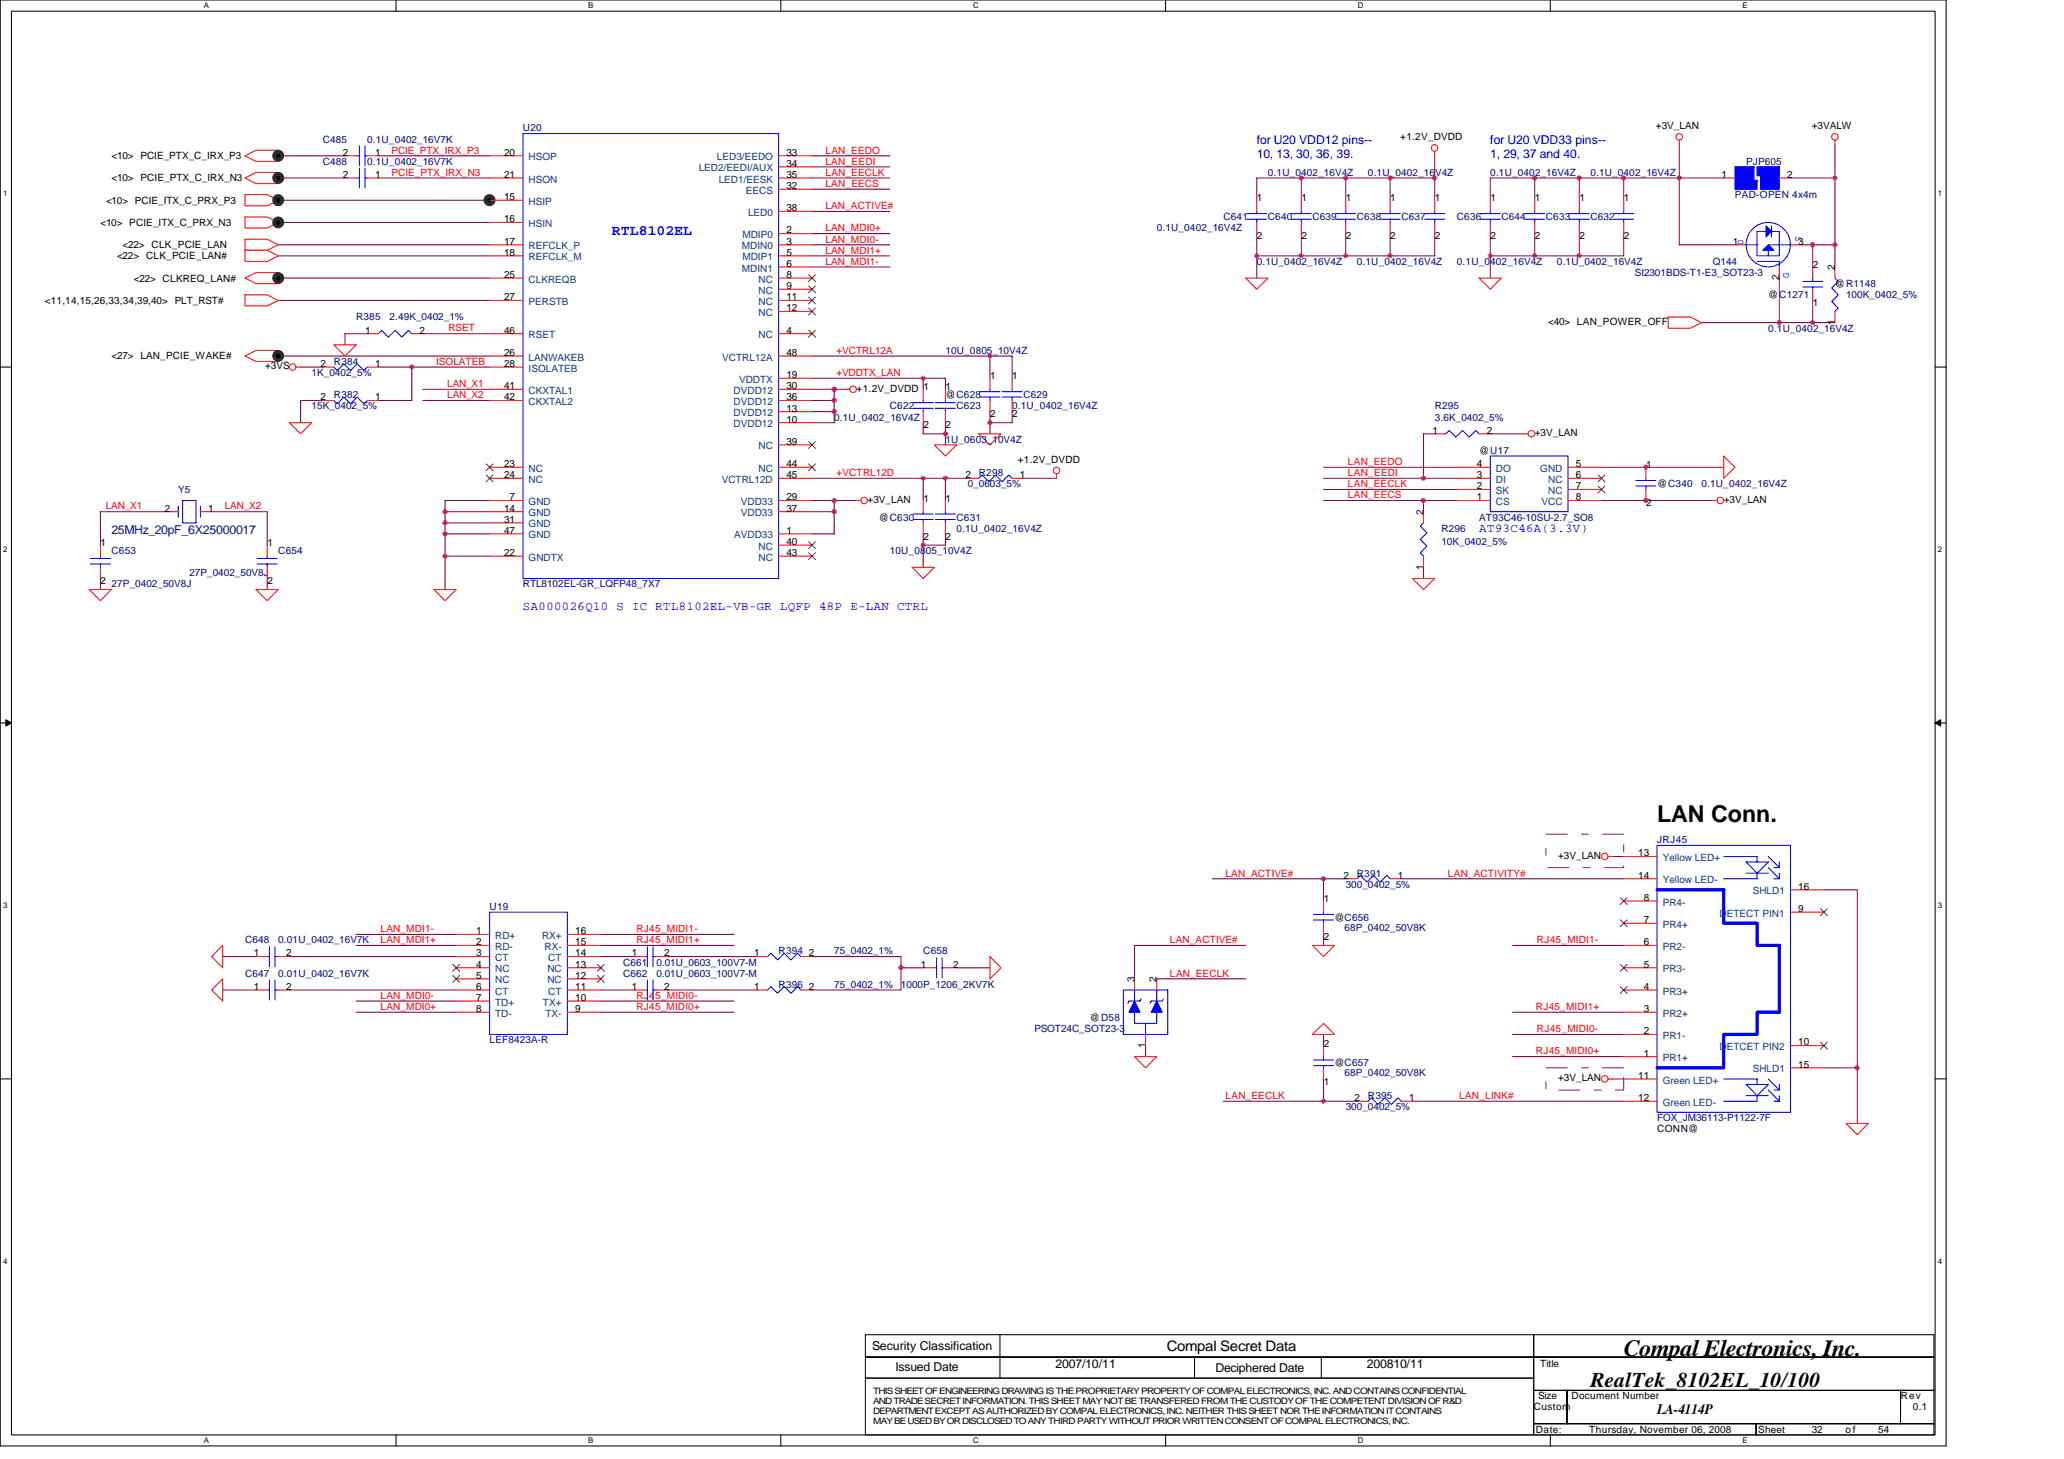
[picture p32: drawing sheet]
<svg xmlns="http://www.w3.org/2000/svg" width="297mm" height="210mm" viewBox="0 0 297 210" stroke-linecap="round" stroke-linejoin="round" font-family="sans-serif">
<defs><g id="words">
<g font-size="3.3">
<text x="238.5" y="118.3">LAN Conn.</text>
<text x="233.7" y="195.1">Compal Electronics, Inc.</text>
</g>
<text font-size="3" x="228.9" y="199.6">RealTek_8102EL_10/100</text>
<text font-size="2.1" fill="#00f" x="88" y="33.7">RTL8102EL</text>
<g font-size="2.1">
<text x="167.9" y="194.4">Compal Secret Data</text>
<text x="238.5" y="203.5">LA-4114P</text>
</g>
<g font-size="1.8" fill="#00f">
<text x="180.9" y="20.8">for U20 VDD12 pins--</text>
<text x="180.9" y="22.8">10, 13, 30, 36, 39.</text>
<text x="214.5" y="20.8">for U20 VDD33 pins--</text>
<text x="214.5" y="22.8">1, 29, 37 and 40.</text>
<text x="212.9" y="76.6">AT93C46A(3.3V)</text>
<text x="75.3" y="87.8">SA000026Q10 S IC RTL8102EL-VB-GR LQFP 48P E-LAN CTRL</text>
</g>
<text font-size="1.8" fill="#000080" x="16" y="76.8">25MHz_20pF_6X25000017</text>
<g font-size="1.8">
<text x="125.5" y="194.2">Security Classification</text>
<text x="128.9" y="197.3">Issued Date</text>
<text x="151.9" y="196.8">2007/10/11</text>
<text x="174.9" y="197.4">Deciphered Date</text>
<text x="196.7" y="196.8">200810/11</text>
</g>
<g font-size="1.4">
<text x="16" y="22.9">&lt;10&gt; PCIE_PTX_C_IRX_P3</text>
<text x="49.3" y="22.4">2</text>
<text x="54" y="22.4">1</text>
<text x="72.5" y="22.4">20</text>
<text x="113.2" y="24">34</text>
<text x="113.2" y="22.4">33</text>
<text x="201.5" y="20.2">+1.2V_DVDD</text>
<text x="238.3" y="18.6">+3V_LAN</text>
<text x="260.7" y="18.6">+3VALW</text>
<text x="15.3" y="29.3">&lt;10&gt; PCIE_ITX_C_PRX_P3</text>
<text x="16" y="26.1">&lt;10&gt; PCIE_PTX_C_IRX_N3</text>
<text x="49.3" y="25.6">2</text>
<text x="54" y="25.6">1</text>
<text x="72.5" y="28.8">15</text>
<text x="72.5" y="25.6">21</text>
<text x="113.2" y="27.2">32</text>
<text x="113.2" y="25.6">35</text>
<text x="180.9" y="29">1</text>
<text x="187.3" y="29">1</text>
<text x="193.7" y="29">1</text>
<text x="200.1" y="29">1</text>
<text x="206.5" y="29">1</text>
<text x="214.5" y="29">1</text>
<text x="220.9" y="29">1</text>
<text x="227.3" y="29">1</text>
<text x="233.7" y="29">1</text>
<text x="247.8" y="25.6">1</text>
<text x="257.2" y="25.6">2</text>
<text x="14.5" y="32.5">&lt;10&gt; PCIE_ITX_C_PRX_N3</text>
<text x="17.6" y="35.7">&lt;22&gt; CLK_PCIE_LAN</text>
<text x="72.5" y="32">16</text>
<text x="72.5" y="35.2">17</text>
<text x="113.2" y="35.2">3</text>
<text x="113.2" y="30.4">38</text>
<text x="113.2" y="33.6">2</text>
<text x="180.9" y="34.4">2</text>
<text x="187.3" y="34.4">2</text>
<text x="193.7" y="34.4">2</text>
<text x="200.1" y="34.4">2</text>
<text x="206.5" y="34.4">2</text>
<text x="214.5" y="34.4">2</text>
<text x="220.9" y="34.4">2</text>
<text x="227.3" y="34.4">2</text>
<text x="233.7" y="34.4">2</text>
<text x="249.4" y="35.2">1</text>
<text x="258.8" y="35.2">3</text>
<text x="16.8" y="37.3">&lt;22&gt; CLK_PCIE_LAN#</text>
<text x="19.3" y="40.5">&lt;22&gt; CLKREQ_LAN#</text>
<text x="72.5" y="36.8">18</text>
<text x="72.5" y="40">25</text>
<text x="113.2" y="38.4">6</text>
<text x="113.2" y="40">8</text>
<text x="113.2" y="41.6">9</text>
<text x="113.2" y="36.8">5</text>
<text x="256" y="40.3" transform="rotate(-90 256 40.3)">2</text>
<text x="260.9" y="38.6">2</text>
<text x="264.1" y="38.9" transform="rotate(-90 264.1 38.9)">2</text>
<text x="264.1" y="41.3">@R1148</text>
<text x="6.5" y="43.7">&lt;11,14,15,26,33,34,39,40&gt; PLT_RST#</text>
<text x="52.5" y="48">1</text>
<text x="60.4" y="48">2</text>
<text x="72.5" y="48">46</text>
<text x="72.5" y="43.2">27</text>
<text x="113.2" y="48">4</text>
<text x="113.2" y="43.2">11</text>
<text x="113.2" y="44.8">12</text>
<text x="222.8" y="46.7">&lt;40&gt; LAN_POWER_OFF</text>
<text x="254.5" y="42.9">@</text>
<text x="260.9" y="44">1</text>
<text x="264.1" y="46.7" transform="rotate(-90 264.1 46.7)">1</text>
<text x="16" y="51.7">&lt;27&gt; LAN_PCIE_WAKE#</text>
<text x="38.1" y="53.1">+3VS</text>
<text x="46.1" y="52.8">2</text>
<text x="54" y="52.8">1</text>
<text x="72.5" y="52.8">28</text>
<text x="72.5" y="51.2">26</text>
<text x="113.2" y="51.2">48</text>
<text x="46.1" y="57.6">2</text>
<text x="54" y="57.6">1</text>
<text x="72.5" y="57.6">42</text>
<text x="72.5" y="56">41</text>
<text x="113.2" y="59.2">13</text>
<text x="113.2" y="57.6">36</text>
<text x="113.2" y="56">30</text>
<text x="113.2" y="54.4">19</text>
<text x="123.3" y="56.3">+1.2V_DVDD 1</text>
<text x="136.1" y="57.3">@C628</text>
<text x="136.1" y="56.2">1</text>
<text x="142.5" y="54.6">1</text>
<text x="145.7" y="54.6">1</text>
<text x="113.2" y="60.8">10</text>
<text x="113.2" y="64">39</text>
<text x="132.9" y="61.6">2</text>
<text x="136.1" y="61.6">2</text>
<text x="142.5" y="60">2</text>
<text x="145.7" y="60">2</text>
<text x="206.1" y="62.4">1</text>
<text x="212.9" y="65.3">@U17</text>
<text x="214" y="62.4">2</text>
<text x="220.9" y="62.7">+3V_LAN</text>
<text x="72.5" y="67.2">23</text>
<text x="72.5" y="68.8">24</text>
<text x="73.3" y="72">7</text>
<text x="113.2" y="72">29</text>
<text x="113.2" y="67.2">44</text>
<text x="113.2" y="68.8">45</text>
<text x="138.9" y="68.8">2</text>
<text x="146.5" y="66.6">+1.2V_DVDD</text>
<text x="146.8" y="68.8">1</text>
<text x="212.6" y="72">1</text>
<text x="212.6" y="70.4">2</text>
<text x="212.6" y="68.8">3</text>
<text x="212.6" y="67.2">4</text>
<text x="226.8" y="72">8</text>
<text x="226.8" y="70.4">7</text>
<text x="226.8" y="68.8">6</text>
<text x="226.8" y="67.2">5</text>
<text x="236.9" y="67.4">1</text>
<text x="238.5" y="70.1">@C340</text>
<text x="23.7" y="73.6">2</text>
<text x="30" y="73.6">1</text>
<text x="72.5" y="76.8">47</text>
<text x="72.5" y="73.6">14</text>
<text x="72.5" y="75.2">31</text>
<text x="113.2" y="73.6">37</text>
<text x="113.2" y="76.8">1</text>
<text x="124.9" y="72.3">+3V_LAN</text>
<text x="126.5" y="74.9">@C630</text>
<text x="132.9" y="72.2">1</text>
<text x="132.9" y="77.6">2</text>
<text x="136.1" y="72.2">1</text>
<text x="136.1" y="77.6">2</text>
<text x="204.8" y="74.1" transform="rotate(-90 204.8 74.1)">2</text>
<text x="236.9" y="72.8">2</text>
<text x="248.1" y="72.3">+3V_LAN</text>
<text x="14.5" y="78.6">1</text>
<text x="38.5" y="78.6">1</text>
<text x="72.5" y="80">22</text>
<text x="113.2" y="78.4">40</text>
<text x="113.2" y="80">43</text>
<text x="204.8" y="81.9" transform="rotate(-90 204.8 81.9)">1</text>
<text x="14.5" y="84">2</text>
<text x="38.5" y="84">2</text>
<text x="224.2" y="123.5">+3V_LAN</text>
<text x="235.8" y="123.2">13</text>
<text x="190.5" y="129.8">1</text>
<text x="193.4" y="126.4">2</text>
<text x="201.2" y="126.4">1</text>
<text x="235.8" y="126.4">14</text>
<text x="236.6" y="129.6">8</text>
<text x="258.8" y="128">16</text>
<text x="258.8" y="131.2">9</text>
<text x="36.5" y="137.6">1</text>
<text x="41.2" y="137.6">2</text>
<text x="68.5" y="134.4">1</text>
<text x="68.5" y="136">2</text>
<text x="68.5" y="137.6">3</text>
<text x="82.8" y="137.6">14</text>
<text x="82.8" y="134.4">16</text>
<text x="82.8" y="136">15</text>
<text x="90.9" y="137.6">1</text>
<text x="95.6" y="137.6">2</text>
<text x="108.5" y="137.6">1</text>
<text x="116.4" y="137.6">2</text>
<text x="190.5" y="135.2">2</text>
<text x="192.1" y="132.5">@C656</text>
<text x="236.6" y="136">6</text>
<text x="236.6" y="132.8">7</text>
<text x="36.5" y="142.4">1</text>
<text x="41.2" y="142.4">2</text>
<text x="68.5" y="142.4">6</text>
<text x="68.5" y="144">7</text>
<text x="68.5" y="139.2">4</text>
<text x="68.5" y="140.8">5</text>
<text x="82.8" y="144">10</text>
<text x="82.8" y="142.4">11</text>
<text x="82.8" y="139.2">13</text>
<text x="82.8" y="140.8">12</text>
<text x="90.9" y="142.4">1</text>
<text x="95.6" y="142.4">2</text>
<text x="108.5" y="142.4">1</text>
<text x="116.4" y="142.4">2</text>
<text x="132.5" y="139.2">1</text>
<text x="137.2" y="139.2">2</text>
<text x="163.3" y="141.3" transform="rotate(-90 163.3 141.3)">3</text>
<text x="166.5" y="141.3" transform="rotate(-90 166.5 141.3)">2</text>
<text x="236.6" y="142.4">4</text>
<text x="236.6" y="139.2">5</text>
<text x="68.5" y="145.6">8</text>
<text x="82.8" y="145.6">9</text>
<text x="156.9" y="146.9">@D58</text>
<text x="236.6" y="148.8">2</text>
<text x="236.6" y="145.6">3</text>
<text x="164.8" y="150.7" transform="rotate(-90 164.8 150.7)">1</text>
<text x="190.5" y="150.6">2</text>
<text x="192.1" y="153.3">@C657</text>
<text x="224.2" y="155.6">+3V_LAN</text>
<text x="235.8" y="155.2">11</text>
<text x="236.6" y="152">1</text>
<text x="258.8" y="153.6">15</text>
<text x="258.8" y="150.4">10</text>
<text x="190.5" y="156">1</text>
<text x="194.9" y="158.4">2</text>
<text x="202.8" y="158.4">1</text>
<text x="235.8" y="158.4">12</text>
<text x="238.5" y="162.9">CONN@</text>
<text x="221.7" y="196.7">Title</text>
<text x="220.7" y="202.9">Custom</text>
<text x="221.4" y="201.3">Size</text>
<text x="226.2" y="201.3">Document Number</text>
<text x="273.6" y="201.3">Rev</text>
<text x="275.3" y="202.9">0.1</text>
<text x="221" y="206.1">Date:</text>
<text x="228.7" y="206.1">Thursday, November 06, 2008</text>
<text x="253" y="206.1">Sheet</text>
<text x="260.7" y="206.1">32</text>
<text x="265.6" y="206.1">of</text>
<text x="270.3" y="206.1">54</text>
</g>
<g font-size="1.4" fill="#000080">
<text x="46.5" y="20.5">C485</text>
<text x="46.5" y="23.7">C488</text>
<text x="52.8" y="20.5">0.1U_0402_16V7K</text>
<text x="52.8" y="23.7">0.1U_0402_16V7K</text>
<text x="75.3" y="18.9">U20</text>
<text x="251.3" y="23.7">PJP605</text>
<text x="182.5" y="25.3">0.1U_0402_16V4Z</text>
<text x="196.9" y="25.3">0.1U_0402_16V4Z</text>
<text x="214.5" y="25.3">0.1U_0402_16V4Z</text>
<text x="228.9" y="25.3">0.1U_0402_16V4Z</text>
<text x="249.7" y="28.5">PAD-OPEN 4x4m</text>
<text x="166.5" y="33.3">0.1U_0402_16V4Z</text>
<text x="176.1" y="31.7">C641</text>
<text x="182.5" y="31.7">C640</text>
<text x="188.9" y="31.7">C639</text>
<text x="195.3" y="31.7">C638</text>
<text x="201.7" y="31.7">C637</text>
<text x="209.7" y="31.7">C636</text>
<text x="216.1" y="31.7">C644</text>
<text x="222.5" y="31.7">C633</text>
<text x="228.9" y="31.7">C632</text>
<text x="180.9" y="38.1">0.1U_0402_16V4Z</text>
<text x="195.3" y="38.1">0.1U_0402_16V4Z</text>
<text x="209.7" y="38.1">0.1U_0402_16V4Z</text>
<text x="224.1" y="38.1">0.1U_0402_16V4Z</text>
<text x="235.3" y="39.7">SI2301BDS-T1-E3_SOT23-3</text>
<text x="246.5" y="38.1">Q144</text>
<text x="51.3" y="46.1">R385</text>
<text x="56" y="46.1">2.49K_0402_1%</text>
<text x="254.5" y="47.7">0.1U_0402_16V4Z</text>
<text x="256.1" y="42.9">C1271</text>
<text x="265.7" y="42.9">100K_0402_5%</text>
<text x="48" y="52.5">R384</text>
<text x="136.1" y="50.9">10U_0805_10V4Z</text>
<text x="44.8" y="58.9">15K_0402_5%</text>
<text x="44.8" y="54.1">1K_0402_5%</text>
<text x="48" y="57.3">R382</text>
<text x="128.1" y="58.9">C622</text>
<text x="137.7" y="58.9">C623</text>
<text x="145.7" y="58.9">0.1U_0402_16V4Z</text>
<text x="147.3" y="57.3">C629</text>
<text x="206.5" y="58.9">R295</text>
<text x="120.1" y="60.5">0.1U_0402_16V4Z</text>
<text x="136.1" y="63.7">1U_0603_10V4Z</text>
<text x="206.5" y="60.5">3.6K_0402_5%</text>
<text x="25.7" y="70.9">Y5</text>
<text x="139.3" y="70.1">0_0603_5%</text>
<text x="140.9" y="68.5">R298</text>
<text x="244.9" y="70.1">0.1U_0402_16V4Z</text>
<text x="137.7" y="74.9">C631</text>
<text x="137.7" y="76.5">0.1U_0402_16V4Z</text>
<text x="207.4" y="76.5">R296</text>
<text x="212.9" y="74.9">AT93C46-10SU-2.7_SO8</text>
<text x="16" y="79.7">C653</text>
<text x="27.3" y="82.9">27P_0402_50V8J</text>
<text x="40" y="79.7">C654</text>
<text x="128.1" y="79.7">10U_0805_10V4Z</text>
<text x="207.4" y="78.4">10K_0402_5%</text>
<text x="16" y="84.5">27P_0402_50V8J</text>
<text x="75.3" y="84.5">RTL8102EL-GR_LQFP48_7X7</text>
<text x="238.5" y="121.3">JRJ45</text>
<text x="70.5" y="130.9">U19</text>
<text x="193.7" y="127.7">300_0402_5%</text>
<text x="195.3" y="126.1">R391</text>
<text x="35.3" y="135.7">C648</text>
<text x="40" y="135.7">0.01U_0402_16V7K</text>
<text x="112.1" y="137.3">R394</text>
<text x="120.1" y="137.3">75_0402_1%</text>
<text x="132.9" y="137.3">C658</text>
<text x="193.5" y="134">68P_0402_50V8K</text>
<text x="35.3" y="140.5">C647</text>
<text x="40" y="140.5">0.01U_0402_16V7K</text>
<text x="89.7" y="140.5">C662</text>
<text x="89.7" y="138.9">C661</text>
<text x="94.5" y="140.5">0.01U_0603_100V7-M</text>
<text x="94.5" y="138.9">0.01U_0603_100V7-M</text>
<text x="112.1" y="142.1">R396</text>
<text x="120.1" y="142.1">75_0402_1%</text>
<text x="129.7" y="142.1">1000P_1206_2KV7K</text>
<text x="148.9" y="148.5">PSOT24C_SOT23-3</text>
<text x="70.5" y="150.1">LEF8423A-R</text>
<text x="193.5" y="154.7">68P_0402_50V8K</text>
<text x="193.7" y="159.7">300_0402_5%</text>
<text x="196.9" y="158.1">R395</text>
<text x="238.5" y="161.3">FOX_JM36113-P1122-7F</text>
</g>
<g font-size="1.4" fill="#f00">
<text x="56.4" y="22.1">PCIE_PTX_IRX_P3</text>
<text x="118.8" y="22.1">LAN_EEDO</text>
<text x="118.8" y="23.7">LAN_EEDI</text>
<text x="56.4" y="25.3">PCIE_PTX_IRX_N3</text>
<text x="118.8" y="25.3">LAN_EECLK</text>
<text x="118.8" y="26.9">LAN_EECS</text>
<text x="118.8" y="30.1">LAN_ACTIVE#</text>
<text x="118.8" y="33.3">LAN_MDI0+</text>
<text x="118.8" y="34.9">LAN_MDI0-</text>
<text x="118.8" y="36.5">LAN_MDI1+</text>
<text x="118.8" y="38.1">LAN_MDI1-</text>
<text x="64.5" y="47.7">RSET</text>
<text x="62.8" y="52.5">ISOLATEB</text>
<text x="120.4" y="50.9">+VCTRL12A</text>
<text x="64.4" y="57.3">LAN_X2</text>
<text x="64.4" y="55.7">LAN_X1</text>
<text x="120.4" y="54.1">+VDDTX_LAN</text>
<text x="120.4" y="68.5">+VCTRL12D</text>
<text x="194" y="70.1">LAN_EECLK</text>
<text x="194" y="66.9">LAN_EEDO</text>
<text x="194" y="68.5">LAN_EEDI</text>
<text x="194" y="71.7">LAN_EECS</text>
<text x="15.2" y="73.3">LAN_X1</text>
<text x="32.4" y="73.3">LAN_X2</text>
<text x="176.4" y="126.1">LAN_ACTIVE#</text>
<text x="208.4" y="126.1">LAN_ACTIVITY#</text>
<text x="54.8" y="134.1">LAN_MDI1-</text>
<text x="54.8" y="135.7">LAN_MDI1+</text>
<text x="91.6" y="134.1">RJ45_MIDI1-</text>
<text x="91.6" y="135.7">RJ45_MIDI1+</text>
<text x="168.4" y="135.7">LAN_ACTIVE#</text>
<text x="221.2" y="135.7">RJ45_MIDI1-</text>
<text x="54.8" y="143.7">LAN_MDI0-</text>
<text x="91.6" y="143.7">RJ45_MIDI0-</text>
<text x="168.4" y="140.5">LAN_EECLK</text>
<text x="54.8" y="145.3">LAN_MDI0+</text>
<text x="91.6" y="145.3">RJ45_MIDI0+</text>
<text x="221" y="145.3">RJ45_MIDI1+</text>
<text x="221.2" y="148.5">RJ45_MIDI0-</text>
<text x="221" y="151.7">RJ45_MIDI0+</text>
<text x="176.4" y="158.1">LAN_EECLK</text>
<text x="210" y="158.1">LAN_LINK#</text>
</g>
<g font-size="1.4" fill="#004080">
<text x="76.1" y="23.1">HSOP</text>
<text x="103.2" y="23.1">LED3/EEDO</text>
<text x="76.1" y="29.5">HSIP</text>
<text x="76.1" y="26.3">HSON</text>
<text x="100.6" y="24.7">LED2/EEDI/AUX</text>
<text x="103.4" y="26.3">LED1/EESK</text>
<text x="107.4" y="27.9">EECS</text>
<text x="76.1" y="32.7">HSIN</text>
<text x="76.1" y="35.9">REFCLK_P</text>
<text x="106.8" y="35.9">MDIN0</text>
<text x="106.8" y="34.3">MDIP0</text>
<text x="107.7" y="31.1">LED0</text>
<text x="76.1" y="37.5">REFCLK_M</text>
<text x="76.1" y="40.7">CLKREQB</text>
<text x="106.8" y="39.1">MDIN1</text>
<text x="106.8" y="37.5">MDIP1</text>
<text x="109.2" y="40.7">NC</text>
<text x="76.1" y="43.9">PERSTB</text>
<text x="109.2" y="42.3">NC</text>
<text x="109.2" y="43.9">NC</text>
<text x="109.2" y="45.5">NC</text>
<text x="76.1" y="48.7">RSET</text>
<text x="76.1" y="53.5">ISOLATEB</text>
<text x="76.1" y="51.9">LANWAKEB</text>
<text x="103.9" y="51.9">VCTRL12A</text>
<text x="109.2" y="48.7">NC</text>
<text x="76.1" y="58.3">CKXTAL2</text>
<text x="76.1" y="56.7">CKXTAL1</text>
<text x="105.6" y="59.9">DVDD12</text>
<text x="105.6" y="58.3">DVDD12</text>
<text x="105.6" y="56.7">DVDD12</text>
<text x="106.4" y="55.1">VDDTX</text>
<text x="105.6" y="61.5">DVDD12</text>
<text x="109.2" y="64.7">NC</text>
<text x="76.1" y="67.9">NC</text>
<text x="76.1" y="69.5">NC</text>
<text x="103.9" y="69.5">VCTRL12D</text>
<text x="109.2" y="67.9">NC</text>
<text x="215.3" y="71.1">SK</text>
<text x="215.3" y="69.5">DI</text>
<text x="215.3" y="67.9">DO</text>
<text x="221.7" y="67.9">GND</text>
<text x="222.8" y="71.1">NC</text>
<text x="222.8" y="69.5">NC</text>
<text x="76.1" y="72.7">GND</text>
<text x="76.1" y="77.5">GND</text>
<text x="76.1" y="74.3">GND</text>
<text x="76.1" y="75.9">GND</text>
<text x="105.7" y="77.5">AVDD33</text>
<text x="106.6" y="74.3">VDD33</text>
<text x="106.6" y="72.7">VDD33</text>
<text x="215.3" y="72.7">CS</text>
<text x="221.8" y="72.7">VCC</text>
<text x="76.1" y="80.7">GNDTX</text>
<text x="109.2" y="79.1">NC</text>
<text x="109.2" y="80.7">NC</text>
<text x="239.3" y="123.9">Yellow LED+</text>
<text x="239.3" y="130.3">PR4-</text>
<text x="239.3" y="127.1">Yellow LED-</text>
<text x="247.5" y="131.9">DETECT PIN1</text>
<text x="252.2" y="128.7">SHLD1</text>
<text x="71.3" y="135.1">RD+</text>
<text x="71.3" y="136.7">RD-</text>
<text x="78" y="135.1">RX+</text>
<text x="78.4" y="136.7">RX-</text>
<text x="239.3" y="136.7">PR2-</text>
<text x="239.3" y="133.5">PR4+</text>
<text x="71.3" y="138.3">CT</text>
<text x="71.3" y="143.1">CT</text>
<text x="71.3" y="139.9">NC</text>
<text x="71.3" y="141.5">NC</text>
<text x="78.8" y="139.9">NC</text>
<text x="78.8" y="141.5">NC</text>
<text x="78.9" y="143.1">CT</text>
<text x="78.9" y="138.3">CT</text>
<text x="239.3" y="143.1">PR3+</text>
<text x="239.3" y="139.9">PR3-</text>
<text x="71.3" y="144.7">TD+</text>
<text x="71.3" y="146.3">TD-</text>
<text x="78.1" y="144.7">TX+</text>
<text x="78.5" y="146.3">TX-</text>
<text x="239.3" y="149.5">PR1-</text>
<text x="239.3" y="146.3">PR2+</text>
<text x="239.3" y="152.7">PR1+</text>
<text x="239.3" y="155.9">Green LED+</text>
<text x="247.5" y="151.1">DETCET PIN2</text>
<text x="252.2" y="154.3">SHLD1</text>
<text x="239.3" y="159.1">Green LED-</text>
</g>
<g font-size="1.4" fill="#00f">
<text x="250.9" y="35.2" transform="rotate(-90 250.9 35.2)">D</text>
<text x="259.2" y="34.9" transform="rotate(-90 259.2 34.9)">S</text>
<text x="257.5" y="40" transform="rotate(-90 257.5 40)">G</text>
</g>
<g font-size="1.3">
<text x="125.7" y="200.5">THIS SHEET OF ENGINEERING DRAWING IS THE PROPRIETARY PROPERTY OF COMPAL ELECTRONICS, INC. AND CONTAINS CONFIDENTIAL</text>
<text x="125.7" y="202">AND TRADE SECRET INFORMATION. THIS SHEET MAY NOT BE TRANSFERED FROM THE CUSTODY OF THE COMPETENT DIVISION OF R&amp;D</text>
<text x="125.7" y="203.5">DEPARTMENT EXCEPT AS AUTHORIZED BY COMPAL ELECTRONICS, INC. NEITHER THIS SHEET NOR THE INFORMATION IT CONTAINS</text>
<text x="125.7" y="204.9">MAY BE USED BY OR DISCLOSED TO ANY THIRD PARTY WITHOUT PRIOR WRITTEN CONSENT OF COMPAL ELECTRONICS, INC.</text>
</g>
<g font-size="1.1">
<text x="29.3" y="1.2">A</text>
<text x="84.7" y="1.2">B</text>
<text x="140" y="1.2">C</text>
<text x="195.4" y="1.2">D</text>
<text x="250.8" y="1.2">E</text>
<text x=".4" y="28.2">1</text>
<text x="278.9" y="28.2">1</text>
<text x=".4" y="79.4">2</text>
<text x="278.9" y="79.4">2</text>
<text x=".4" y="130.6">3</text>
<text x="278.9" y="130.6">3</text>
<text x=".4" y="181.8">4</text>
<text x="278.9" y="181.8">4</text>
<text x="29.3" y="207.6">A</text>
<text x="84.7" y="207.6">B</text>
<text x="140" y="207.6">C</text>
<text x="195.4" y="207.6">D</text>
<text x="250.8" y="207.6">E</text>
</g>
</g></defs>
<path d="M0 0h280.1v208h-280.1zM1.6 1.6h276.9v204.8h-276.9z" fill="none" stroke="#000" stroke-width=".15"/>
<g fill="#fff">
<path d="M29.3 .2h.8v1.2h-.8z"/>
<path d="M29.3 206.6h.8v1.3h-.8z"/>
</g>
<path d="M57 0v1.6M57 206.4v1.6" fill="none" stroke="#000" stroke-width=".15"/>
<g fill="#fff">
<path d="M84.7 .2h.7v1.2h-.7z"/>
<path d="M84.7 206.6h.7v1.3h-.7z"/>
</g>
<path d="M112.4 0v1.6M112.4 206.4v1.6" fill="none" stroke="#000" stroke-width=".15"/>
<g fill="#fff">
<path d="M140 .2h.8v1.2h-.8z"/>
<path d="M140 206.6h.8v1.3h-.8z"/>
</g>
<path d="M167.7 0v1.6M167.7 206.4v1.6" fill="none" stroke="#000" stroke-width=".15"/>
<g fill="#fff">
<path d="M195.4 .2h.8v1.2h-.8z"/>
<path d="M195.4 206.6h.8v1.3h-.8z"/>
</g>
<path d="M223.1 0v1.6M223.1 206.4v1.6" fill="none" stroke="#000" stroke-width=".15"/>
<g fill="#fff">
<path d="M250.8 .2h.7v1.2h-.7z"/>
<path d="M250.8 206.6h.7v1.3h-.7z"/>
<path d="M.4 27.2h.7v1.3h-.7z"/>
<path d="M278.9 27.2h.6v1.3h-.6z"/>
<path d="M.4 78.4h.7v1.3h-.7z"/>
<path d="M278.9 78.4h.6v1.3h-.6z"/>
</g>
<path d="M0 52.8h1.6M278.5 52.8h1.6" fill="none" stroke="#000" stroke-width=".15"/>
<g fill="#fff">
<path d="M.4 129.6h.7v1.3h-.7z"/>
<path d="M278.9 129.6h.6v1.3h-.6z"/>
</g>
<path d="M0 104h1.6M278.5 104h1.6" fill="none" stroke="#000" stroke-width=".15"/>
<path d="M.8 103.5l.8 .5-.8 .5zM278.5 104l.8-.5v1z" fill="#000" stroke="#000" stroke-width=".14"/>
<g fill="#fff">
<path d="M.4 180.8h.7v1.3h-.7z"/>
<path d="M278.9 180.8h.6v1.3h-.6z"/>
</g>
<g fill="none" stroke="#000" stroke-width=".15">
<path d="M0 155.2h1.6M278.5 155.2h1.6M124.5 192h96.2v3.2h-96.2zM124.5 195.2h96.2v3.1h-96.2zM124.5 198.3h96.2v8.1h-96.2zM143.9 192v6.3M171.9 195.2v3.1M190.2 195.2v3.1M220.7 192h57.6v3.2h-57.6zM220.7 195.2h57.6v4.8h-57.6zM220.7 200h4.8v4.8h-4.8zM220.7 204.8h32v1.6h-32z"/>
<path d="M225.5 200h48v4.8h-48zM252.7 204.8h25.6v1.6h-25.6zM273.5 200h4.8v4.8h-4.8z"/>
</g>
<g fill="none" stroke="#800040" stroke-width=".15">
<path d="M40 22.4h9.7M40 25.6h9.7M40 28.8h30.5M40 32h30.5M40 35.2h30.5M40 36.8h30.5M54.5 22.4h16M54.5 25.6h16M116.9 22.4h11.2M116.9 25.6h11.2M116.9 35.2h11.2M116.9 36.8h11.2"/>
<path d="M116.9 24h11.2M116.9 27.2h11.2M116.9 30.4h11.2M116.9 33.6h11.2M116.9 38.4h11.2M180.9 33.6v6.4M187.3 25.6v3.2M187.3 33.6v3.2M193.7 25.6v3.2M193.7 33.6v3.2M200.1 25.6v3.2M200.1 33.6v3.2"/>
<path d="M206.5 25.6h-25.6v3.2M206.5 33.6v3.2h-25.6M206.5 22.4v6.4M214.5 33.6v3.2h6.4M214.5 36.8v3.2M220.9 25.6h6.4v3.2M220.9 25.6h-6.4v3.2M220.9 25.6v3.2M220.9 33.6v3.2M227.3 25.6h20.8M227.3 33.6v3.2M233.7 33.6v3.2h-12.8"/>
<path d="M233.7 25.6v3.2M241.7 20.8v14.4h8M257.7 25.6h6.4v9.6M259.3 35.2h1.6v3.2M260.9 35.2h3.2M264.1 20.8v4.8M264.1 35.2v3.2M40 51.2h30.5M40 40h30.5M40 43.2h30.5M43.3 52.8h3.2M46.5 57.6h-3.2v3.2"/>
<path d="M52.8 48h-3.1v1.6M54.5 52.8h16M59.3 52.8v4.8h-4.8M60.9 57.6h9.6M60.9 56h9.6M60.9 48h9.6M116.9 54.4h19.2v1.6M116.9 51.2h28.8v3.2M116.9 57.6h3.2M116.9 56h4.8M116.9 59.2h3.2M120.1 56v4.8h-3.2"/>
<path d="M132.9 54.4v1.6M142.5 51.2v3.2M142.5 59.2v3.2M145.7 59.2v1.6h-3.2M244.9 46.4h11.2M256.1 40v6.4M260.9 43.2v3.2h-4.8M260.9 46.4h3.2M24 73.6h-9.5v4.8M30.5 73.6h8v4.8M64 73.6h6.5M64 75.2h6.5"/>
<path d="M64 76.8h6.5M70.5 72h-6.5v12.8M116.9 68.8h22.4M116.9 72h6.4M116.9 73.6h3.2M120.1 72v4.8h-3.2M132.9 60.8v1.6h3.2M132.9 68.8v3.2M132.9 76.8v4.8M136.1 60.8v3.2M136.1 68.8v3.2M136.1 76.8v1.6h-3.2"/>
<path d="M147.3 68.8h4.8M190.5 68.8h14.4M190.5 72h19.2M190.5 67.2h19.2M190.5 70.4h19.2M204.9 72v1.6M206.5 62.4h-1.6v6.4h4.8M214.5 62.4h4.8M230.5 72h16M230.5 67.2h17.6M14.5 83.2v1.6M38.5 83.2v1.6"/>
<path d="M64 80h6.5M204.9 81.6v1.6M32 137.6h4.8M41.7 137.6h24M51.3 136h14.4M51.3 134.4h14.4M86.5 137.6h4.8M86.5 136h19.2M86.5 134.4h19.2M96.1 137.6h12.8M116.9 137.6h12.8v4.8h-12.8M129.7 139.2h3.2"/>
<path d="M137.7 139.2h4.8M174.5 126.4h16v3.2M179.3 136h-16v4.8M190.5 126.4h3.2M190.5 134.4v1.6M201.7 126.4h32M217.7 136h16M232.1 123.2h1.6M262.5 128h4.8v33.6M32 142.4h4.8M41.7 142.4h24M51.3 145.6h14.4"/>
<path d="M51.3 144h14.4M86.5 142.4h4.8M86.5 145.6h19.2M86.5 144h19.2M96.1 142.4h12.8M164.9 150.4v1.6M166.5 140.8h12.8M176.1 158.4h14.4M190.5 155.2v3.2h4.8M190.5 148.8v1.6M203.3 158.4h30.4M217.7 152h16"/>
<path d="M217.7 145.6h16M217.7 148.8h16M232.1 155.2h1.6M262.5 153.6h4.8"/>
</g>
<g fill="none" stroke="#f00" stroke-width=".15">
<path d="M35.3 22.4l1.5-.8h3.2v1.6h-3.2zM35.3 25.6l1.5-.8h3.2v1.6h-3.2zM35.3 28h3.2l1.5 .8-1.5 .8h-3.2zM35.3 31.2h3.2l1.5 .8-1.5 .8h-3.2zM35.3 34.4h3.2l1.5 .8-1.5 .8h-3.2zM35.3 36h3.2l1.5 .8-1.5 .8h-3.2zM49.7 22.4h1.6M49.7 25.6h1.6M52.8 22.4h1.7M52.8 25.6h1.7M70.5 35.2h4.8M70.5 36.8h4.8"/>
<path d="M70.5 28.8h4.8M70.5 32h4.8M70.5 22.4h4.8M70.5 25.6h4.8M112.1 35.2h4.8M112.1 33.6h4.8M112.1 36.8h4.8M112.1 38.4h4.8M112.1 30.4h4.8M112.1 22.4h4.8M112.1 25.6h4.8M112.1 24h4.8"/>
<path d="M112.1 27.2h4.8M180.9 28.8v1.6M180.9 32v1.6M187.3 28.8v1.6M187.3 32v1.6M193.7 28.8v1.6M193.7 32v1.6M200.1 28.8v1.6M200.1 32v1.6M206.5 21.8v.6M206.5 28.8v1.6M206.5 32v1.6"/>
<path d="M214.5 28.8v1.6M214.5 32v1.6M220.9 28.8v1.6M220.9 32v1.6M227.3 28.8v1.6M227.3 32v1.6M233.7 28.8v1.6M233.7 32v1.6M241.7 20.2v.6M248.1 25.6h1.6M249.7 35.2h1.6M256.1 38.4v1.6"/>
<path d="M256.1 25.6h1.6M257.7 35.2h1.6M260.9 38.4v1.6M264.1 20.2v.6M264.1 38.4v1.6M35.3 40l1.5-.8h3.2v1.6h-3.2zM35.3 42.4h3.2l1.5 .8-1.5 .8h-3.2zM35.3 51.2l1.5-.8h3.2v1.6h-3.2zM42.6 52.8h.7M46.5 52.8h1.5M46.5 57.6h1.5M48 49.6h3.3l-1.6 1.6z"/>
<path d="M52.8 52.8h1.7M52.8 57.6h1.7M52.8 48h1.7M59.3 48h1.6M70.5 52.8h4.8M70.5 56h4.8M70.5 57.6h4.8M70.5 48h4.8M70.5 40h4.8M70.5 43.2h4.8M70.5 51.2h4.8M112.1 56h4.8"/>
<path d="M112.1 57.6h4.8M112.1 48h4.8M112.1 40h4.8M112.1 41.6h4.8M112.1 43.2h4.8M112.1 44.8h4.8M112.1 51.2h4.8M112.1 59.2h4.8M112.1 54.4h4.8M121.7 56h.6M132.9 56v1.6M132.9 59.2v1.6"/>
<path d="M136.1 56v1.6M136.1 59.2v1.6M142.5 54.4v1.6M142.5 57.6v1.6M145.7 54.4v1.6M145.7 57.6v1.6M179.3 40h3.2l-1.6 1.6zM212.9 40h3.2l-1.6 1.6zM240.1 45.6h3.2l1.6 .8-1.6 .8h-3.2zM260.9 41.6v1.6M264.1 44.8v1.6M14.5 78.4v1.6"/>
<path d="M24 73.6h1.7M28.8 73.6h1.7M38.5 78.4v1.6M41.7 60.8h3.1l-1.5 1.6zM70.5 72h4.8M70.5 68.8h4.8M70.5 67.2h4.8M70.5 76.8h4.8M70.5 73.6h4.8M70.5 75.2h4.8M112.1 72h4.8M112.1 68.8h4.8"/>
<path d="M112.1 67.2h4.8M112.1 76.8h4.8M112.1 60.8h4.8M112.1 78.4h4.8M112.1 73.6h4.8M112.1 64h4.8M123.3 72h.6M132.9 72v1.6M132.9 75.2v1.6M134.5 64h3.2l-1.6 1.6zM136.1 72v1.6M136.1 75.2v1.6"/>
<path d="M139.3 68.8h1.6M140.9 62.4h3.2l-1.6 1.6zM145.7 68.8h1.6M152.1 68.2v.6M204.9 73.6v1.6M206.5 62.4h1.6M209.7 72h4.8M209.7 68.8h4.8M209.7 70.4h4.8M209.7 67.2h4.8M212.9 62.4h1.6M219.3 62.4h.6"/>
<path d="M225.7 72h4.8M225.7 68.8h4.8M225.7 70.4h4.8M225.7 67.2h4.8M236.9 67.2v1.6M236.9 70.4v1.6M246.5 72h.6M248.1 65.6l1.6 1.6-1.6 1.6zM12.8 84.8h3.2l-1.5 1.6zM14.5 81.6v1.6M36.8 84.8h3.2l-1.5 1.6zM38.5 81.6v1.6"/>
<path d="M62.5 84.8h3.2l-1.7 1.6zM70.5 80h4.8M112.1 80h4.8M131.3 81.6h3.2l-1.6 1.6zM203.3 83.2h3.2l-1.6 1.6zM204.9 80v1.6M32 136v3.2l-1.5-1.6zM36.8 137.6h1.7M40 137.6h1.7M65.7 134.4h4.8M65.7 136h4.8M65.7 137.6h4.8"/>
<path d="M65.7 139.2h4.8M81.7 134.4h4.8M81.7 136h4.8M81.7 137.6h4.8M81.7 139.2h4.8M91.3 137.6h1.6M94.5 137.6h1.6M108.9 137.6h1.6M115.3 137.6h1.6M132.9 139.2h1.6M136.1 139.2h1.6M142.5 137.6l1.6 1.6-1.6 1.6z"/>
<path d="M188.9 136h3.2l-1.6 1.6zM190.5 129.6v1.6M190.5 132.8v1.6M193.7 126.4h1.6M200.1 126.4h1.6M231.4 123.2h.7M233.7 123.2h4.8M233.7 136h4.8M233.7 139.2h4.8M233.7 126.4h4.8M233.7 132.8h4.8M233.7 129.6h4.8"/>
<path d="M257.7 128h4.8M257.7 131.2h4.8M32 140.8v3.2l-1.5-1.6zM36.8 142.4h1.7M40 142.4h1.7M65.7 142.4h4.8M65.7 144h4.8M65.7 145.6h4.8M65.7 140.8h4.8M81.7 142.4h4.8M81.7 144h4.8M81.7 145.6h4.8"/>
<path d="M81.7 140.8h4.8M91.3 142.4h1.6M94.5 142.4h1.6M108.9 142.4h1.6M115.3 142.4h1.6M163.3 152h3.2l-1.6 1.6zM163.3 140.8v1.6M164.9 148.8v1.6M166.5 140.8v1.6M188.9 148.8l1.6-1.6 1.6 1.6zM190.5 150.4v1.6M190.5 153.6v1.6"/>
<path d="M195.3 158.4h1.6M201.7 158.4h1.6M231.4 155.2h.7M233.7 155.2h4.8M233.7 142.4h4.8M233.7 145.6h4.8M233.7 158.4h4.8M233.7 148.8h4.8M233.7 152h4.8M257.7 153.6h4.8M257.7 150.4h4.8M265.7 161.6h3.2l-1.6 1.6z"/>
<circle cx="241.7" cy="19.7" r=".47"/>
<circle cx="264.1" cy="19.7" r=".47"/>
<circle cx="206.4" cy="21.3" r=".47"/>
<circle cx="42.1" cy="52.8" r=".47"/>
<circle cx="122.8" cy="56" r=".47"/>
<circle cx="124.4" cy="72" r=".47"/>
<circle cx="152.1" cy="67.7" r=".47"/>
<circle cx="220.4" cy="62.4" r=".47"/>
<circle cx="247.6" cy="72" r=".47"/>
<circle cx="230.9" cy="123.2" r=".47"/>
<circle cx="230.9" cy="155.2" r=".47"/>
</g>
<g fill="#008000" stroke="#008000" stroke-width=".15">
<circle cx="40" cy="25.6" r=".79"/>
<circle cx="40" cy="22.4" r=".79"/>
<circle cx="40" cy="40" r=".78"/>
<circle cx="40" cy="51.2" r=".78"/>
<circle cx="40" cy="32" r=".78"/>
<circle cx="40" cy="28.8" r=".79"/>
<circle cx="70.4" cy="28.8" r=".8"/>
</g>
<g fill="#000" stroke="#008000" stroke-width=".15">
<circle cx="40" cy="22.4" r=".39"/>
<circle cx="40" cy="28.8" r=".39"/>
<circle cx="40" cy="25.6" r=".39"/>
<circle cx="40" cy="32" r=".4"/>
<circle cx="70.4" cy="28.8" r=".39"/>
<circle cx="40" cy="51.2" r=".4"/>
<circle cx="40" cy="40" r=".4"/>
</g>
<path d="M222.5 120h11.2v4.8h-11.2zM222.5 153.6h11.2v3.2h-11.2z" fill="none" stroke="#800080" stroke-width=".14" stroke-dasharray="3 2 1 2"/>
<g fill="none" stroke="#00f" stroke-width=".15">
<path d="M75.3 19.2h36.8v64h-36.8zM51.3 22.4h.4M51.3 25.6h.4M51.7 21v2.9M51.7 24.2v2.9M52.5 22.4h.3M52.5 21v2.9M52.5 24.2v2.9M52.5 25.6h.3M179.4 31.5h2.9M179.4 30.7h2.9M180.9 30.4v.3"/>
<path d="M180.9 31.5v.5M185.8 31.5h2.9M185.8 30.7h2.9M187.3 30.4v.3M187.3 31.5v.5M192.2 31.5h2.9M192.2 30.7h2.9M193.7 30.4v.3M193.7 31.5v.5M198.6 31.5h2.9M198.6 30.7h2.9M200.1 30.4v.3"/>
<path d="M200.1 31.5v.5M205 31.5h2.9M205 30.7h2.9M206.5 30.4v.3M206.5 31.5v.5M213 31.5h2.9M213 30.7h2.9M214.5 30.4v.3M214.5 31.5v.5M219.4 31.5h2.9M219.4 30.7h2.9M220.9 30.4v.3"/>
<path d="M220.9 31.5v.5M225.8 31.5h2.9M225.8 30.7h2.9M227.3 30.4v.3M227.3 31.5v.5M232.2 31.5h2.9M232.2 30.7h2.9M233.7 30.4v.3M233.7 31.5v.5M251.3 35.2h1.6M252.9 35.2v1.6h3.2v-1.6h-1.6M252.9 37.6h3.2v.8"/>
<path d="M254.2 33.3h-1.3v1.9M254.5 36v.8M254.9 32.5v1.6M254.9 33.3h1.2v1.9M255.9 35.2h1.8M48 57.6l.5 .5 1-1 1 1 .9-1 1 1 .4-.5M48 52.8l.5 .5 1-1 1 1 .9-1 1 1 .4-.5M54.5 48l.4-.5 1 1 1-1 .9 1 1-1 .5 .5M131.4 58.7h2.9M131.4 57.9h2.9M132.9 57.6v.3M132.9 58.7v.5"/>
<path d="M134.6 58.7h2.9M134.6 57.9h2.9M136.1 57.6v.3M136.1 58.7v.5M141 57.1h2.9M141 56.3h2.9M142.5 56v.3M142.5 57.1v.5M144.2 57.1h2.9M144.2 56.3h2.9M145.7 56v.3M145.7 57.1v.5"/>
<path d="M259.4 40.5h2.9M259.4 41.3h2.9M260.9 40v.5M260.9 41.3v.3M264.1 40l.5 .5-1 .9 1 1-1 1 1 .9-.5 .5M25.7 72.8v1.6M26.3 72h1.9v3.2h-1.9zM28.8 72.8v1.6M131.4 74.7h2.9M131.4 73.9h2.9M132.9 73.6v.3M132.9 74.7v.5"/>
<path d="M134.6 74.7h2.9M134.6 73.9h2.9M136.1 73.6v.3M136.1 74.7v.5M140.9 68.8l.4-.5 1 1 1-1 .9 1 1-1 .5 .5M204.9 75.2l-.5 .5 1 1-1 .9 1 1-1 .9 .5 .5M208.1 62.4l.5-.5 .9 1 1-1 .9 1 1-1 .5 .5M214.5 65.6h11.2v8h-11.2zM235.4 69.9h2.9M235.4 69.1h2.9M236.9 68.8v.3M236.9 69.9v.5"/>
<path d="M13 81.1h2.9M13 80.3h2.9M14.5 80v.3M14.5 81.1v.5M37 81.1h2.9M37 80.3h2.9M38.5 80v.3M38.5 81.1v.5M38.5 137.6h.3M38.8 136.2v2.9M39.6 136.2v2.9M39.6 137.6h.4"/>
<path d="M70.5 131.2h11.2v17.6h-11.2zM92.9 137.6h.3M93.2 136.2v2.9M94 136.2v2.9M94 137.6h.5M110.5 137.6l.4-.5 1 1 1-1 .9 1 1-1 .5 .5M134.5 139.2h.3M134.8 137.8v2.9M135.6 139.2h.5M135.6 137.8v2.9M189 132.4h2.9M189 131.6h2.9"/>
<path d="M190.5 131.2v.4M190.5 132.4v.4M195.3 126.4l.4-.5 1 1 1-1 .9 1 1-1 .5 .5M238.5 121.6h19.2v38.4h-19.2zM248.1 123.2h4.8v.8M251.3 125.6h3.2M251.3 124h3.2l-1.6 1.6zM252.9 125.6v.8h-4.8M254.5 124.8l1.6 1.6h-.8M254.5 123.2l1.6 1.6M256.1 124v.8h-.8M256.1 125.6v.8"/>
<path d="M38.5 142.4h.3M38.8 141v2.9M39.6 142.4h.4M39.6 141v2.9M92.9 142.4h.3M93.2 141v2.9M94 142.4h.5M94 141v2.9M110.5 142.4l.4-.5 1 1 1-1 .9 1 1-1 .5 .5M161.7 142.4h6.4v6.4h-6.4zM163.3 142.4v1.6M163.3 145.6v1.6h1.6"/>
<path d="M164.2 143.7l-.1 .3h-1.6l-.2 .4M164.9 147.2v1.6M166.5 145.6v1.6h-1.6M166.5 142.4v1.6M167.4 143.7l-.1 .3h-1.6l-.2 .4M189 152.5h2.9M189 153.3h2.9M190.5 152v.5M190.5 153.3v.3M196.9 158.4l.5-.5 .9 1 1-1 .9 1 1-1 .5 .5M248.1 155.2h4.8v.8M251.3 156h3.2l-1.6 1.6z"/>
<path d="M251.3 157.6h3.2M252.9 157.6v.8h-4.8M254.5 156.8l1.6 1.6h-.8M254.5 155.2l1.6 1.6M256.1 156v.8h-.8M256.1 157.6v.8"/>
<circle cx="254.5" cy="35.2" r="3.2"/>
</g>
<g fill="none" stroke="#804000" stroke-width=".14">
<path d="M116.4 39.5l1 1M117.3 39.5l-1 1M116.4 47.5l1 1M116.4 41.1l1 1M116.4 42.7l1 1M116.4 44.3l1 1M117.3 47.5l-1 1M117.3 41.1l-1 1M117.3 42.7l-1 1M117.3 44.3l-1 1M70 66.7l1 1M70 68.3l1 1"/>
<path d="M70.9 66.7l-.9 1M70.9 68.3l-.9 1M116.4 77.9l1 1M116.4 66.7l1 1M116.4 79.5l1 1M116.4 63.5l1 1M117.3 77.9l-1 1M117.3 66.7l-1 1M117.3 79.5l-1 1M117.3 63.5l-1 1M230 69.9l1 1M230 68.3l1 1"/>
<path d="M231 69.9l-1 1M231 68.3l-1 1M65.2 138.7l1 1M66.1 138.7l-1 1M86 138.7l1 1M86.9 138.7l-.9 1M233.2 138.7l1 1M233.2 132.3l1 1M233.2 129.1l1 1M234.2 138.7l-1 1M234.2 132.3l-1 1M234.2 129.1l-1 1"/>
<path d="M262 130.7l1 1M263 130.7l-1 1M65.2 140.3l1 1M66.1 140.3l-1 1M86 140.3l1 1M86.9 140.3l-.9 1M233.2 141.9l1 1M234.2 141.9l-1 1M262 149.9l1 1M263 149.9l-1 1"/>
</g>
<g fill="#00f" stroke="#00f" stroke-width=".15">
<path d="M166.5 144l.8 1.6h-1.6z" fill-rule="evenodd"/>
<path d="M163.3 144l.8 1.6h-1.6z" fill-rule="evenodd"/>
<path d="M253.7 36l.8-.8 .8 .8z" fill-rule="evenodd"/>
<path d="M254.2 32.5l.7 .8-.7 .8z" fill-rule="evenodd"/>
<path d="M249.7 24v3.2h1.6v-3.2z" fill-rule="evenodd"/>
<path d="M254.5 24v3.2h1.6v-3.2z" fill-rule="evenodd"/>
<path d="M251.3 24v3.2h1.1v-3.2z" fill-rule="evenodd"/>
<path d="M252.4 25.9v1.3h.5v-1.3z" fill-rule="evenodd"/>
<path d="M252.9 24v1.3h.5v-1.3z" fill-rule="evenodd"/>
<path d="M253.4 24v3.2h1.1v-3.2z" fill-rule="evenodd"/>
</g>
<path d="M238.5 128h9.6v4.8h4.8v3.2h3.2v9.6h-3.2v3.2h-4.8v4.8h-9.6" fill="none" stroke="#00f" stroke-width=".47"/>
<g fill="#f0f" stroke="#f0f" stroke-width=".15">
<circle cx="132.8" cy="68.8" r=".31"/>
<circle cx="132.8" cy="78.4" r=".31"/>
<circle cx="136.1" cy="68.8" r=".31"/>
<circle cx="64.1" cy="76.8" r=".31"/>
<circle cx="120.1" cy="57.6" r=".31"/>
<circle cx="59.2" cy="52.8" r=".31"/>
<circle cx="64.1" cy="73.6" r=".31"/>
<circle cx="64" cy="75.2" r=".32"/>
<circle cx="64" cy="80" r=".32"/>
<circle cx="142.5" cy="60.8" r=".31"/>
<circle cx="142.5" cy="51.2" r=".32"/>
<circle cx="136.1" cy="62.4" r=".31"/>
<circle cx="132.8" cy="54.4" r=".31"/>
<circle cx="120.1" cy="56" r=".32"/>
<circle cx="120.1" cy="59.2" r=".32"/>
<circle cx="129.6" cy="139.2" r=".32"/>
<circle cx="220.9" cy="36.8" r=".31"/>
<circle cx="214.5" cy="36.8" r=".31"/>
<circle cx="227.3" cy="36.8" r=".31"/>
<circle cx="256.1" cy="46.4" r=".31"/>
<circle cx="267.3" cy="153.6" r=".31"/>
<circle cx="206.5" cy="25.6" r=".31"/>
<circle cx="200.1" cy="25.6" r=".31"/>
<circle cx="180.9" cy="36.8" r=".31"/>
<circle cx="187.3" cy="25.6" r=".31"/>
<circle cx="200.1" cy="36.8" r=".31"/>
<circle cx="193.7" cy="25.6" r=".31"/>
<circle cx="187.3" cy="36.8" r=".31"/>
<circle cx="193.7" cy="36.8" r=".31"/>
<circle cx="236.9" cy="67.2" r=".32"/>
<circle cx="204.9" cy="68.8" r=".31"/>
<circle cx="236.9" cy="72" r=".32"/>
<circle cx="204.8" cy="72" r=".32"/>
<circle cx="190.5" cy="126.4" r=".31"/>
<circle cx="190.5" cy="158.4" r=".31"/>
<circle cx="220.9" cy="25.6" r=".31"/>
<circle cx="120.1" cy="72" r=".32"/>
<circle cx="120.1" cy="73.6" r=".31"/>
<circle cx="260.9" cy="35.2" r=".32"/>
<circle cx="233.7" cy="25.6" r=".31"/>
<circle cx="227.3" cy="25.6" r=".31"/>
<circle cx="264.1" cy="35.2" r=".32"/>
<circle cx="264.1" cy="25.6" r=".31"/>
<circle cx="241.7" cy="25.6" r=".31"/>
<circle cx="260.9" cy="46.4" r=".31"/>
</g>
<use href="#words"/>
</svg>
